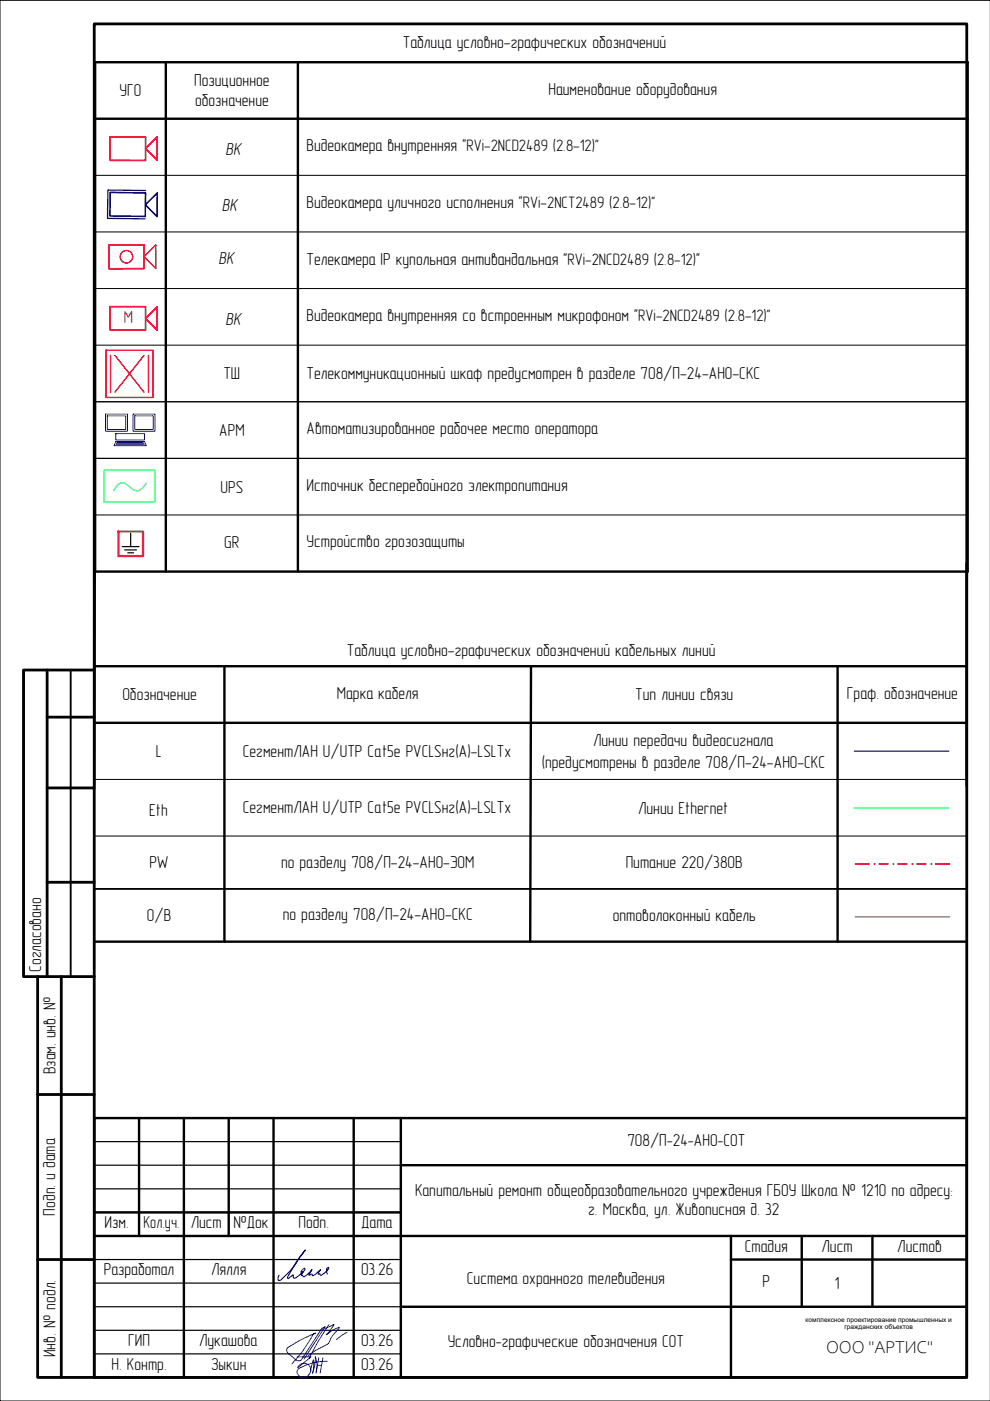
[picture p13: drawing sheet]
<svg xmlns="http://www.w3.org/2000/svg" width="210mm" height="297mm" viewBox="0 0 210 297" stroke-linecap="round" stroke-linejoin="round" font-family="sans-serif">
<defs><g id="words">
<text font-size="3.8" x="175.1" y="286.9">ООО &quot;АРТИС&quot;</text>
<g font-size="3.7">
<text x="85.4" y="10.3">Таблица условно-графических обозначений</text>
<text x="25.3" y="20.4">УГО</text>
<text x="41.2" y="18.3">Позиционное</text>
<text x="41.4" y="22.5">обозначение</text>
<text x="116.3" y="20.1">Наименование оборудования</text>
<text x="47.8" y="32.8">ВК</text>
<text x="65" y="32.1">Видеокамера внутренняя &quot;RVi-2NCD2489 (2.8-12)&quot;</text>
<text x="47.1" y="44.7">ВК</text>
<text x="65" y="44.1">Видеокамера уличного исполнения &quot;RVi-2NCT2489 (2.8-12)&quot;</text>
<text x="46.4" y="56">ВК</text>
<text x="65" y="56.1">Телекамера IP купольная антивандальная &quot;RVi-2NCD2489 (2.8-12)&quot;</text>
<text x="47.8" y="68.8">ВК</text>
<text x="65" y="68.1">Видеокамера внутренняя со встроенным микрофоном &quot;RVi-2NCD2489 (2.8-12)&quot;</text>
<text x="47.4" y="80.4">ТШ</text>
<text x="65" y="80.2">Телекоммуникационный шкаф предусмотрен в разделе 708/П-24-АНО-СКС</text>
<text x="46.5" y="92.4">АРМ</text>
<text x="65" y="92.1">Автоматизированное рабочее место оператора</text>
<text x="46.8" y="104.4">UPS</text>
<text x="65" y="104.1">Источник бесперебойного электропитания</text>
<text x="47.6" y="116.2">GR</text>
<text x="65" y="116.1">Устройство грозозащиты</text>
<text x="73.5" y="139.2">Таблица условно-графических обозначений кабельных линий</text>
<text x="26" y="148.5">Обозначение</text>
<text x="71.4" y="148.2">Марка кабеля</text>
<text x="134.7" y="148.5">Тип линии связи</text>
<text x="179.6" y="148.1">Граф. обозначение</text>
<text x="33" y="160.5">L</text>
<text x="51.5" y="160.5">СегментЛАН U/UTP Cat5e PVCLSнг(А)-LSLTx</text>
<text x="125.7" y="158.2">Линии передачи видеосигнала</text>
<text x="114.9" y="162.8">(предусмотрены в разделе 708/П-24-АНО-СКС</text>
<text x="31.6" y="173">Eth</text>
<text x="51.5" y="172.5">СегментЛАН U/UTP Cat5e PVCLSнг(А)-LSLTx</text>
<text x="135.3" y="172.6">Линии Ethernet</text>
<text x="31.7" y="184.1">PW</text>
<text x="59.6" y="183.9">по разделу 708/П-24-АНО-ЭОМ</text>
<text x="132.7" y="184.1">Питание 220/380В</text>
<text x="31.1" y="195.2">О/В</text>
<text x="59.9" y="195.1">по разделу 708/П-24-АНО-СКС</text>
<text x="129.9" y="195.3">оптоволоконный кабель</text>
<text x="8.7" y="206" transform="rotate(-90 8.7 206)">Согласовано</text>
<text x="11.7" y="227.8" transform="rotate(-90 11.7 227.8)">Взам. инв. №</text>
<text x="133" y="243.1">708/П-24-АНО-СОТ</text>
<text x="11.7" y="257.7" transform="rotate(-90 11.7 257.7)">Подп. и дата</text>
<text x="88" y="253.5">Капитальный ремонт общеобразовательного учреждения ГБОУ Школа № 1210 по адресу:</text>
<text x="124.7" y="257.7">г. Москва, ул. Живописная д. 32</text>
<text x="22.2" y="260.4">Изм.</text>
<text x="30.4" y="260.4">Кол.уч.</text>
<text x="40.4" y="260.4">Лист</text>
<text x="49.5" y="260.4">№Док</text>
<text x="63.3" y="260.4">Подп.</text>
<text x="76.6" y="260.4">Дата</text>
<text x="157.9" y="265.4">Стадия</text>
<text x="174.2" y="265.4">Лист</text>
<text x="190.2" y="265.4">Листов</text>
<text x="22" y="270.4">Разработал</text>
<text x="44.7" y="270.4">Лялля</text>
<text x="76.6" y="270.4">03.26</text>
<text x="99" y="272.2">Система охранного телевидения</text>
<text x="161.7" y="272.9">Р</text>
<text x="177" y="273.3">1</text>
<text x="11.7" y="287.7" transform="rotate(-90 11.7 287.7)">Инв. № подл.</text>
<text x="27.2" y="285.4">ГИП</text>
<text x="42.2" y="285.4">Лукашова</text>
<text x="76.6" y="285.4">03.26</text>
<text x="94.9" y="285.6">Условно-графические обозначения СОТ</text>
<text x="23.6" y="290.5">Н. Контр.</text>
<text x="44.7" y="290.4">Зыкин</text>
<text x="76.6" y="290.4">03.26</text>
</g>
<text font-size="3.7" fill="#f00" x="26.2" y="68.5">М</text>
<g font-size="1.4">
<text x="170.8" y="280.2">комплексное проектирование промышленных и</text>
<text x="179" y="281.9">гражданских объектов</text>
</g>
</g></defs>
<path d="M20 5.1h185v286.9h-185zM10 152h10M10 142.1v65M20 142.1h-15v65h3M10 167.1h10M10 187.1h10M13 207.1v84.9M20 207.1h-12v84.9h12M8 232.1h12M8 267h12" fill="none" stroke="#000" stroke-width=".59"/>
<path d="M5 142.1v65M15 142.1v65" fill="none" stroke="#000" stroke-width=".4"/>
<g fill="none" stroke="#000" stroke-width=".51">
<path d="M20 237.1h185v54.9h-185zM29.5 237.1v25M39 237.1v54.9M48.5 237.1v25M58 237.1v54.9M75 237.1v54.9M85 237.1v54.9M20 257.1h65M85 247h120M20 262.1h185M85 277.1h120M155 262.1v29.9"/>
<path d="M155 267h50M170 262.1v15M185 262.1v15"/>
</g>
<path d="M20 257.1h65M20 252.1h65M20 247h65M20 242h65M20 277.1h185M20 272h65M20 267h65M20 287h65M20 282.1h65" fill="none" stroke="#000" stroke-width=".25"/>
<path d="M69.4 270.1l-.1-.2a.75 .75 0 0 1 .4-1.2 2.77 2.77 0 0 1-1.8 1.6 .24 .24 0 0 0-.1-.2 .24 .24 0 0 0-.3 .1v-.2l.5-.8-.9 .8a.63 .63 0 0 1-.9 .4 .25 .25 0 0 0-.2-.3 .25 .25 0 0 0-.3 .2l-.2 .1v-.1l.7-1.1-.3 .3a2.13 2.13 0 0 1-1.7 1.1l-.1-.3-.2 .1v-.1l.4-.6-.4 .2a.93 .93 0 0 1 .8-.9 4.4 4.4 0 0 1-2.1 1.9 .36 .36 0 0 1-.5-.1 .36 .36 0 0 1 .1-.5l-1 .8-.2-.2a29.7 29.7 0 0 1 3.7-5.9 30.8 30.8 0 0 1-5 6.3l-.4 .2-.3-.1-.1-.4 .3-.6" fill="none" stroke="#00f" stroke-width=".25"/>
<path d="M63 287.7h3l-2.9 2.3a1.47 1.47 0 0 1 2.5-.4 1.47 1.47 0 0 1-.8 2.4 1.3 1.3 0 0 1-1.8-1.4l.7-.7M67.3 289.5h.9M67.6 287.9l-.6 3.2 .2-1.7-.3-1.8-.1 1.8-.5 1.7a5.2 5.2 0 0 0 .1-2.8l-.5 2.5M68.2 281.6l.7-.3-4.4 6.8M68.3 281.6l-4.5 6.9-.9-.1-1.7-1.3a.83 .83 0 0 1-.4-.8 .83 .83 0 0 1 .4-.7l2.2-1.3 3.5-1.7-.6 .4-2.1 3.4-2.3 2.8M68.3 282l2.5-1.2-.8 1.3-.8 .9 1.3-.9 1.4-.7-.7 1a6.2 6.2 0 0 0-1.5 2.4l-1.2 .7a10.6 10.6 0 0 0-3.2 2.1M68.5 287.9l-.6 3.2M69.4 288.6a11.7 11.7 0 0 0-5.7 1.4M69.7 280.8l-2.2 3.6-2 3.7M73.6 282.5l-1.2 .7-1 .8" fill="none" stroke="#00f" stroke-width=".21"/>
<path d="M22.1 99.7h10.7v6.7h-10.7z" fill="none" stroke="#0f0" stroke-width=".3"/>
<!-- layer: 0 -->
<path d="M181.3 183.2h3M185.3 183.2h.1M186.3 183.2h2M189.3 183.2h.1M190.3 183.2h2M193.3 183.2h.1M194.4 183.2h2M197.4 183.2h.1M198.4 183.2h2.9" fill="none" stroke="#f00" stroke-width=".3"/>
<path d="M181.2 159.2h20" fill="none" stroke="#00f" stroke-width=".3"/>
<!-- layer: 0 -->
<path d="M181.1 171.3h20" fill="none" stroke="#0ff" stroke-width=".3"/>
<path d="M20.2 13.2h185v108h-185zM35.2 13.2v108M63.2 13.2v108M20.2 25.2h185M20.1 119.4l-.1 47.2M204.9 119.4v47.2M20.1 141.3h184.8M20.1 153.3h184.8M47.6 141.3v58.4M112.6 141.3l-.2 58.4M177.6 141.3v58.4M20 199.7h184.8" fill="none" stroke="#000" stroke-width=".51"/>
<path d="M20.2 37.2h185M20.2 49.2h185M20.2 73.2h185M20.2 61.2h185M20.2 85.2h185M20.2 97.2h185M20.2 109.2h185M20.1 153.3h184.8M20.1 165.3h184.8M20.1 177.3h184.8M20 188.5h184.9" fill="none" stroke="#000" stroke-width=".21"/>
<!-- layer: _SOT_SH-OBORUD -->
<path d="M22.4 87.8h4.6v3.6h-4.6zM22.8 88.2h3.8v2.9h-3.8zM24.6 93.6h6l.4 .9h-6.8zM24.6 91.9h6v1.4h-6zM24.6 94.3h6M24.7 94.1h5.8M24.8 93.8h5.6M28.2 87.8h4.7v3.6h-4.7zM28.6 88.2h3.9v2.9h-3.9z" fill="none" stroke="#00f" stroke-width=".21"/>
<!-- layer: 0 -->
<path d="M31.1 102.5a2.65 2.65 0 0 1-2.2 1.6l-.7-.3a4.2 4.2 0 0 0-2.5-1.4l-.7 .4-.9 1.2" fill="none" stroke="#0f0" stroke-width=".25"/>
<g fill="#fff" stroke="#fff" stroke-width=".21">
<path d="M33.4 29v5l-2.5-2.5z"/>
<path d="M30.8 43.4l2.6-2.5-.1 5z"/>
<path d="M30.9 67.5l2.5-2.5v5z"/>
<path d="M23.4 29h7.5v5zM23.4 29v5h7.5z"/>
<path d="M23.4 40.8l7.5 .1-.1 5zM23.4 40.8l-.1 5 7.5 .1z"/>
<path d="M23.1 52h7.4v4.9zM23.1 52v5l7.4-.1z"/>
<path d="M23.4 65h7.5v5zM23.4 65v5h7.5z"/>
</g>
<g fill="none" stroke="#f00" stroke-width=".3">
<path d="M23.4 29h7.5v5h-7.5zM33.4 29v5l-2.5-2.5zM23.1 52h7.4v4.9l-7.4 .1zM33 52v4.9l-2.5-2.5zM23.4 65h7.5v5h-7.5zM30.9 67.5l2.5-2.5v5z"/>
<circle cx="26.8" cy="54.4" r="1.32"/>
</g>
<path d="M23.4 29v5M23.1 52v5M23.4 40.8l-.1 5M23.4 65v5" fill="none" stroke="#fff" stroke-width=".21"/>
<path d="M23.4 40.8l7.5 .1-.1 5-7.5-.1zM30.8 43.4l2.6-2.5-.1 5zM30.9 40.4l-8-.1-.1 6 8 .1" fill="none" stroke="#00f" stroke-width=".3"/>
<path d="M22.5 74.3h9.9v10h-9.9zM23.4 75.4v7.7M24.4 75.4l6.1 7.7M30.5 75.4l-6.1 7.7M31.5 75.4v7.7" fill="none" stroke="#f00" stroke-width=".3"/>
<!-- layer: 0 -->
<path d="M25.1 112.7v5.2" fill="none" stroke="#fff" stroke-width=".21"/>
<path d="M25.1 117.9h5.2v-5.2zM25.1 112.7h5.2l-5.2 5.2z" fill="#fff" stroke="#fff" stroke-width=".21"/>
<path d="M25.1 112.7h5.2v5.2h-5.2zM25.9 115.9h1.8M26.4 116.6h2.5M27.1 117.2h1.2M27.7 113.1v2.8h1.8" fill="none" stroke="#000" stroke-width=".25"/>
<path d="M25.1 112.7v5.2" fill="none" stroke="#002eb8" stroke-width=".51"/>
<path d="M25.1 112.7h5.2v5.2h-5.2z" fill="none" stroke="#f0f" stroke-width=".51"/>
<path d="M181.3 194.4h20" fill="none" stroke="#cd6928" stroke-width=".3"/>
<!-- layer: G-ANOTVPRT_T -->
<path d="M210 .1h-210v296.9h210" fill="none" stroke="#000" stroke-width=".21"/>
<use href="#words"/>
</svg>
